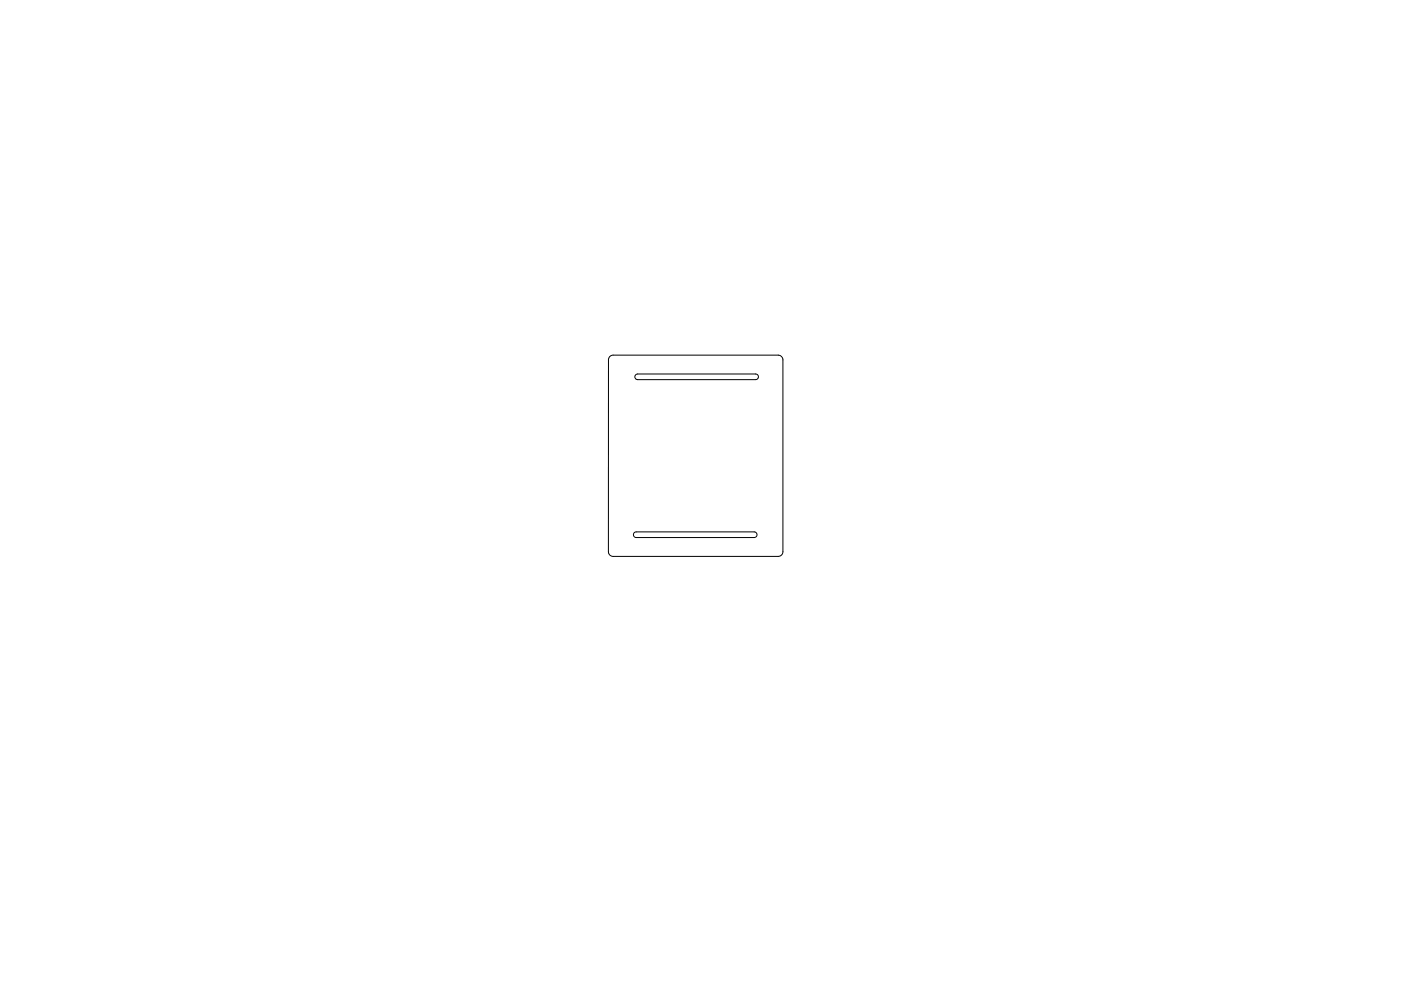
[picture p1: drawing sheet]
<svg xmlns="http://www.w3.org/2000/svg" width="297mm" height="210mm" viewBox="0 0 297 210" stroke-linecap="round" stroke-linejoin="round" font-family="sans-serif">
<path d="M129.3 75.6l.7-.3h35a1.01 1.01 0 0 1 1 1.1v40.6a1 1 0 0 1-1 1h-35a1 1 0 0 1-1-1v-40.6zM134.8 79.5l.4-.2h25l.4 .2 .2 .4-.2 .5-.4 .1h-25l-.5-.3-.1-.4zM134.5 113l.4-.2h25l.4 .2 .2 .4-.2 .5-.4 .1h-25l-.5-.3-.1-.4z" fill="none" stroke="#000" stroke-width=".21"/>
</svg>
